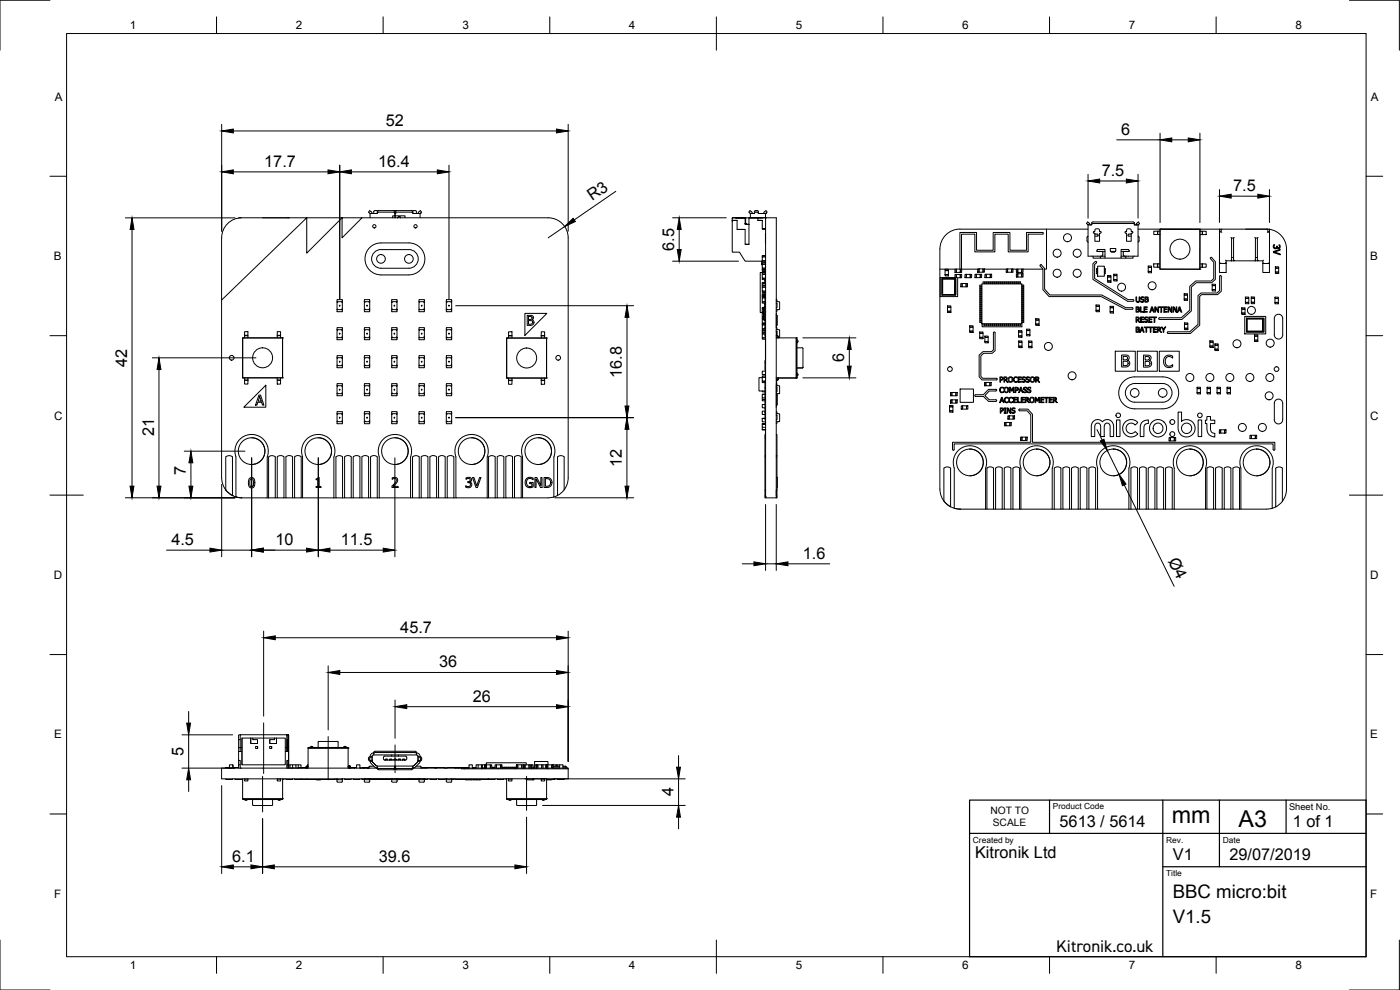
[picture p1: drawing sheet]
<svg xmlns="http://www.w3.org/2000/svg" width="420mm" height="297mm" viewBox="0 0 420 297" stroke-linecap="round" stroke-linejoin="round" font-family="sans-serif">
<defs><g id="words">
<g font-size="7">
<text x="351.7" y="247">mm</text>
<text x="371.7" y="248.1">A3</text>
</g>
<g font-size="5.6">
<text x="352" y="269.5">BBC micro:bit</text>
<text x="352" y="277.1">V1.5</text>
</g>
<text font-size="5.1" x="317" y="285.6">Kitronik.co.uk</text>
<g font-size="4.9">
<text x="115.8" y="37.7">52</text>
<text x="336.5" y="40.4">6</text>
<text x="79.3" y="50.1">17.7</text>
<text x="113.5" y="50">16.4</text>
<text x="330.6" y="52.8">7.5</text>
<text x="370.1" y="57.3">7.5</text>
<text x="177.7" y="60.4" transform="rotate(-34 177.7 60.4)">R3</text>
<text x="202.3" y="75.2" transform="rotate(-90 202.3 75.2)">6.5</text>
<text x="38.1" y="110" transform="rotate(-90 38.1 110)">42</text>
<text x="186.6" y="113.4" transform="rotate(-90 186.6 113.4)">16.8</text>
<text x="253.3" y="108.7" transform="rotate(-90 253.3 108.7)">6</text>
<text x="46.2" y="130.7" transform="rotate(-90 46.2 130.7)">21</text>
<text x="55.8" y="142.5" transform="rotate(-90 55.8 142.5)">7</text>
<text x="186.6" y="140.2" transform="rotate(-90 186.6 140.2)">12</text>
<text x="51.4" y="163.5">4.5</text>
<text x="82.7" y="163.5">10</text>
<text x="102.3" y="163.5">11.5</text>
<text x="240.9" y="167.6">1.6</text>
<text x="350.5" y="168.2" transform="rotate(64 350.5 168.2)">Ø4</text>
<text x="120.1" y="189.8">45.7</text>
<text x="131.8" y="200.2">36</text>
<text x="141.9" y="210.5">26</text>
<text x="55.1" y="226.8" transform="rotate(-90 55.1 226.8)">5</text>
<text x="202.1" y="238.9" transform="rotate(-90 202.1 238.9)">4</text>
<text x="318" y="248.1">5613 / 5614</text>
<text x="388" y="248.1">1 of 1</text>
<text x="292.7" y="257.5">Kitronik Ltd</text>
<text x="69.7" y="258.5">6.1</text>
<text x="113.7" y="258.5">39.6</text>
<text x="352" y="258">V1</text>
<text x="369" y="258">29/07/2019</text>
</g>
<g font-size="3.5">
<text x="39" y="8.8">1</text>
<text x="88.8" y="8.8">2</text>
<text x="138.8" y="8.8">3</text>
<text x="188.7" y="8.8">4</text>
<text x="238.8" y="8.8">5</text>
<text x="288.7" y="8.8">6</text>
<text x="338.8" y="8.8">7</text>
<text x="388.8" y="8.8">8</text>
<text x="16.4" y="30.2">A</text>
<text x="411.4" y="30.2">A</text>
<text x="16.2" y="78">B</text>
<text x="411.2" y="78">B</text>
<text x="16.2" y="125.9">C</text>
<text x="411.2" y="125.9">C</text>
<text x="16.2" y="173.7">D</text>
<text x="411.2" y="173.7">D</text>
<text x="16.2" y="221.6">E</text>
<text x="411.2" y="221.6">E</text>
<text x="16.2" y="269.4">F</text>
<text x="411.2" y="269.4">F</text>
<text x="39" y="290.8">1</text>
<text x="88.8" y="290.8">2</text>
<text x="138.8" y="290.8">3</text>
<text x="188.7" y="290.8">4</text>
<text x="238.8" y="290.8">5</text>
<text x="288.7" y="290.8">6</text>
<text x="338.8" y="290.8">7</text>
<text x="388.8" y="290.8">8</text>
</g>
<g font-size="3.1">
<text x="297.3" y="244.3">NOT TO</text>
<text x="298" y="248">SCALE</text>
</g>
<text font-size="2.8" x="386.9" y="243">Sheet No.</text>
<g font-size="2.5">
<text x="316" y="242.9">Product Code</text>
<text x="292" y="252.8">Created by</text>
<text x="350" y="252.8">Rev.</text>
<text x="367" y="252.8">Date</text>
<text x="350" y="262.9">Title</text>
</g>
</g></defs>
<g fill="none" stroke="#000" stroke-width=".3">
<path d="M15 .1h-15v15M20 10.1h390v276.9h-390zM65 5.1v5M115 5.1v5M165 5.1v5M215 5.1v10M265 5.1v5M315 5.1v5M365 5.1v5M405 .1h15v15M66.5 37.3v32.1M70 39.3h97"/>
<path d="M170.5 37.3v32.1M348.1 40v26.8M360.1 40v26.8M15 52.9h5M70 51.6h28.4M102 49.6v40.1M105.5 51.6h25.8M134.7 49.6v40.1M184.8 57.4l-12.5 8.6M326.5 52.3v13.2M330 54.3h8M335.2 42h12.9"/>
<path d="M341.5 52.3v13.2M351.7 42h4.9M366 56.9v9.8M369.5 58.9h8M381 56.9v9.9M410 52.9h5M37.6 65.4h32.9M39.6 68.9v77M66.5 71.4v72M66.5 71.3a6 6 0 0 1 6-6h19.6l-25.6 24.7M72.2 65.3l-.6 .1M78.8 65.3h7.8"/>
<path d="M86.6 65.3h.1M92.1 65.3h10.6l-10.6 10.7zM102.7 65.3h5.9l-5.9 6.1zM108.6 65.3h55.9a6 6 0 0 1 6 6.1v72l-.3 1.9-.9 1.7M111.1 64.1h.1M111.1 64.1v1.2M111.4 63.6l-.4-.4-.4 .5 .5 .4M112.2 63.4v.7M112.2 63.4l.4-.2h12l.4 .2M113.2 63.4v.7h-2.1h.6l-.2-.5M113.6 63.7h4.5M113.6 63.7l-.4 .2"/>
<path d="M113.6 63.2l-.4 .2M118.1 63.7l.4 .2M118.1 63.2l.4 .2M118.5 64.1v.7h-.6v.5M118.5 64.1h.1M118.5 63.4l.1 .7zM118.5 64.8v.5M118.5 65.3h.1M118.6 65.3h.1M118.6 64.1v.7h3v.5M118.6 63.9l.4-.2h4.5l.4 .2M119 63.2l-.4 .2"/>
<path d="M119.7 65l-.5 .3M119.7 65h.3l.2 .3M119.7 65.1l-.4 .2M119.7 65.1l.3-.1 .2 .3M120.1 65.3h.1M120.2 65.3h.1M122.7 74.9h-8.4a2.8 2.8 0 0 0-2.8 2.8 2.8 2.8 0 0 0 2.8 2.8h8.4M122.7 72.9h-8.4a4.8 4.8 0 0 0-4.8 4.8 4.8 4.8 0 0 0 4.8 4.8h8.4M122.7 72.9a4.8 4.8 0 0 1 4.8 4.8 4.8 4.8 0 0 1-4.8 4.8M122.7 74.9a2.8 2.8 0 0 1 2.8 2.8 2.8 2.8 0 0 1-2.8 2.8M123.5 63.2l.4 .2M123.9 64.1h.1"/>
<path d="M123.9 63.4v.7M125 63.4v.7M125.7 63.6l.5-.4 .3 .5-.4 .4M125.7 63.6l-.2 .5h.6h-2.2M126.1 64.1h.1M126.1 64.1v1.2M169.5 68l-5 3.4M201.8 65.3h16.2M201.8 78.4h19.8M203.8 68.9v6M219.8 65.6v.7l.2-.2-.2 .2v9.3l2.1 .1 1.7 2.7h5.2M219.8 65.4l.2-.1z"/>
<path d="M220 65.3h3.6M220 66.1h1.2zM221.2 66.1v2.7h2.4v4.5h1.2M221.2 68.8h2.4M223.6 65.4h.1M223.6 65.3v2h1.2h-1.2M223.6 65.3h.1M223.6 73.3h1.2M223.8 65.4v1.6v-1.6M223.8 65.4h1M223.9 67h-.3h.3h-.3h.3v.3M223.9 67.3h.9"/>
<path d="M224.8 65.3h4zM224.8 65.3h2.7M225.2 64.1h.1M225.2 64.1v1.2M225.6 63.6l-.5-.4-.4 .5 .5 .4M225.6 63.6l.2 .4M226.4 63.4v.7h-1.2M226.4 63.9l.2-.2 .6-.1 .4 .3M227.5 65.3h-2.7v8M227.5 65.3h2.3M227.6 64.1h2.1M227.6 64.1h.1"/>
<path d="M227.6 63.4v.7M227.6 63.4l-.4-.2h-.6l-.2 .2M228.6 78.4v1.1h.2M228.8 66.1h-1.3h1.3v2.6M229.4 63.6l.5-.4 .4 .5-.6 .4M229.4 63.6l-.2 .4M229.5 78.6l.2 .2M229.7 79.3h-.9v1.2h.9h-.9v.4h.9M229.7 78.9h-.9v.4h1M229.7 70l.1 1.2M229.8 71.2h.1M229.7 79.3l.1 6.2"/>
<path d="M229.7 64.1v1.2M229.8 64.1h.1M229.8 71.4v75.6M229.8 65.3h.1M229.8 65.4v6M229.8 65.3h3.2v24.7M229.8 68.7h-1h1M229.8 65.4l-2.3-.1v.8M229.8 76.7h-1v.4h1h-1v1.2h1h-1v.3h1M229.8 71.4v1.6M282.1 74.7v72.1M312.2 79.8v-.4l.3 .1 1 1v6.2l1.6 1.8h15.5l7.3 3.8h1.9l.2 .4-2.3 .1-7.2-3.8h-15.6l-1.9-2.1v-6.2l-.8-.9"/>
<path d="M314.1 68.8v12h-.6M326.5 67.5v9.4h4M326.5 67.5h1.1v-.6l.5-.3h11.9l.4 .1v.8M326.5 67.5h.1M326.5 68.8l-38.4-.1a6 6 0 0 0-6 6M326.5 70.9l-.3 .4 .1 1.1 .2 .2M327.1 67.5h.1M327.2 67.5l-.8-.9-.3 .5 .4 .4M327.7 67.3l.4-.2h11.9l.4 .2M328 76.9v.6h2.2M328.6 70.2l.8 .1 .1 .2M328.7 68.8l1-.1 .3 .8 .5 .2-.5 .3v2.4h-1.4v-2.4l-.5-.3 .5-.2z"/>
<path d="M329 78.9l-.1-.5-.9 .7v4.7l10.4 6.6 1.8-.1-.1-.4h-1.6l-10-6.3v-4.2l.5-.5M329.4 79.9h2v3h-2zM329.5 70.6v.3h-.9M329.5 70.5v.1M330.2 76.9v.6h6.3v-.6M330.5 76.9h1.1M331 76.3l-.1-.8h-1.7l.1-.6h2.3v2M331 76.3l-.5 .6M331.6 75.4l-2.3 .1M331.6 76.9v.6M333.2 74.6h1.7l-.1 .8-.5 .3-.8-.1zM333.3 75.4h1.5"/>
<path d="M336.5 75.4l2.3 .1M336.5 77.5h1.3M337.1 76.3l.5 .6M337.1 76.3l.1-.8h1.7l-.1-.6h-2.3v2M337.8 76.9v.6h2.2v-.6M338.2 68.8l1.1-.1 .2 .8 .5 .2-.5 .3v2.4h-1.4v-2.4l-.5-.3 .5-.2zM339.5 70.2l-.8 .1-.2 .2v.4h1M340.4 67.5h1.1M340.4 67.5h.1M340.9 67.5h.1M341 67.5l.6-.9 .4 .5-.5 .4M341.5 67.5v9.4h-5"/>
<path d="M341.5 67.5h.1M341.5 68.8h39l-.2 .2M341.6 70.9l.2 .2 .1 1.2-.3 .3M344.6 79.8h1v.4h-1zM346.2 79.2h1.2v1h-1.2zM346.3 69.4h1.1v1h-1.1zM347.4 79.2h.1M347.4 69.4h.1M347.4 70.4h.1M347.5 70.4h.6M347.5 79.2h.6M347.5 79.2v1"/>
<path d="M347.5 69.4h.6M347.5 69.4v1M348.1 68.8v12h12M348.1 68.8h.1M348.1 68.8h12v12h-12zM348.1 68.8h12M360.1 68.8h.1M360.1 69.4h.7M360.1 70.4h.7M360.1 79.2h.7M360.1 68.8v12M360.8 69.4h.1"/>
<path d="M360.8 69.4l.1 1M360.9 79.2h1.1v1h-1.1zM360.9 79.2l-.1 1M360.9 69.4h1.1v1h-1.1zM363.3 77.6l1 1.1v4.9l-.8 .7h-4.7l-1.7 1.6v7.2l-2.6 2.2h-6.5l-.3 .3 .3 .2M363.3 77.6v-.3h.4l1 1.2v5.3l-1.1 1h-4.6l-1.5 1.3v7.2l-2.8 2.5h-6.7M366 68.8v.7l.7 .2M366.2 69.7l-.2-.2v12.3h2v-2.8h-2l.2-.1M366.7 68.9l-.2-.1v.7M368 78.3v.7l-.2-.1M369.4 71.2l.2 .2v6.9l-.2-.3M369.6 71.4h.6"/>
<path d="M369.6 77.2h.6M370.4 71.2l-.2 .2v6.9h-2.2l-.2-.3M376.6 71.2l.2 .2v6.9l-.2-.3M376.8 71.4h.6M376.8 77.3h.6M377.5 78l-.1 .3h1.6M377.6 71.2l-.2 .2v6.9h-7.2l.2-.3M379.2 78.1l-.2 .1v3.6h2v-2.7h-2l.2-.2M380.3 69.7l.7-.2-.2 .2M380.4 68.7l-6.6 .1M380.5 69.5v-.7h.5v10.3l-.2-.2M381 68.8a6 6 0 0 1 5.1 5.9v72l-.2 1.7-1 2v-9.9"/>
<path d="M382.2 75.5l2-.7v.3l-1.7 .5 1.7 .6v.2l-2-.6zM382.2 73.4h.3l-.1 .6 .3 .4 .4-.1v-.5h.3l.1 .5h.3l.2-.4-.2-.4h.3v.9l-.5 .2-.3-.4-.3 .4h-.6l-.3-.5zM73.4 99.5h1v1.1h-1zM83.2 99.5h1v1.1h-1zM101.2 89.9h1.5v.6h-1.5zM101.2 98.3h1.5v.6h-1.5zM101.3 90.7l-.1-.2v3h1.5v-.6h-1.5l.1-.2M101.3 99.1l-.1-.2v3h1.5v-.6h-1.5l.1-.2M102.6 90.7l.1-.2v2.4l-.1-.2M102.6 99.1l.1-.2v2.4l-.1-.2M109.4 89.9h1.5l.1 .6h-1.7zM109.4 98.3h1.5l.1 .6h-1.7z"/>
<path d="M109.6 90.7l-.3-.2 .1 3h1.5l.1-.6h-1.7l.3-.2M109.6 99.1l-.3-.2 .1 3h1.5l.1-.6h-1.7l.3-.2M110.7 90.7l.3-.2v2.4l-.3-.2M110.7 99.1l.3-.2v2.4l-.3-.2M117.6 89.9h1.5v.6h-1.5zM117.6 98.3h1.5v.6h-1.5zM117.8 90.7l-.2-.2v3h1.5v-.6h-1.5l.2-.2M117.8 99.1l-.2-.2v3h1.5v-.6h-1.5l.2-.2M119 90.7l.1-.2v2.4l-.1-.2M119 99.1l.1-.2v2.4l-.1-.2M125.8 89.9h1.5l.1 .6h-1.6zM125.8 98.3h1.5l.1 .6h-1.6z"/>
<path d="M125.9 90.7l-.1-.2v3h1.5l.1-.6h-1.6l.1-.2M125.9 99.1l-.1-.2v3h1.5l.1-.6h-1.6l.1-.2M127.1 90.7l.3-.2v2.4l-.3-.2M127.1 99.1l.3-.2v2.4l-.3-.2M134 89.9h1.5l.1 .6h-1.7zM134 98.3h1.5l.1 .6h-1.7zM134.2 90.7l-.3-.2 .1 3h1.5l.1-.6h-1.7l.3-.2M134.2 99.1l-.3-.2 .1 3h1.5l.1-.6h-1.7l.3-.2M135.4 90.7l.2-.2v2.4l-.2-.2M135.4 99.1l.2-.2v2.4l-.2-.2M136.8 91.7h53.4M152.6 99.6h1v1.1h-1z"/>
<path d="M157.5 94h6.6l-6.6 6.6zM158.2 94.6l1.6 .1 .3 .4-.1 .5a.34 .34 0 0 0-.3 .4 .34 .34 0 0 0 .4 .3l.1 .6-.3 .6-1.7 .1zM158.6 95l1 .1v.5l-1 .2zM158.6 96.2l1.1 .1 .1 .7-.4 .3h-.8zM162.4 99.6h1v1.1h-1zM188.2 95.2v26.6M228.8 88.5h1h-.2v2.4M228.8 80.9h.9M228.8 88.5h.9h-.9v.4h.8h-.8M228.8 95.5v.3h.4h-.4v1.2h.8l-.8 .1M228.8 99.1v.2h.8h-.8v.5M228.8 81.6h.1"/>
<path d="M228.8 81.7h.7l-.7 .1M228.8 81.7h.7M229.2 93.5h-.4v.4h.4h-.4v1.2h.4h-.4v.4h.4M229.2 81.3v.3M229.3 92.2h-.5v.4h.4h-.4v.9M229.4 92.1v4l-.2-.2v-3.6l.4-.2M229.4 96.1h.2M229.4 81.3v.3M229.5 87.7v.3h.2M229.5 81.6l-.7 .1M229.5 81.6h-.7h.7M229.6 88.9h-.8v.5h.8h-.8v1.2h.8h-.8v.4h.7"/>
<path d="M229.6 91.8l-.1 .3M229.6 84l-.1 .4h.2M229.6 91.2v.4M229.6 81.8h-1.4v12h.6M229.6 83.9l.1 .1M229.6 97.1v1.2l.2 .1h-.2v2.4h.2M229.6 99.8h-.8v.4h.8h-.8v1.2h1h-1v.4h1M229.6 90.9v6.2M229.6 97.1h-.8v.4h.8h-.8v1.2h.8h-.8v.4h.8M229.6 90.9h.2M229.7 80.9h-.9v.4h.8l-.1 .5M229.7 84.6l-.2 .1"/>
<path d="M229.7 81.1l-.1 .8M229.7 88.1h-.9v.4M229.7 84.7h-.9v.4h.9h-.9v.6M229.7 81.9h-.9v.4h.9h-.9v1.2h.9h-.9v.4h.9M229.8 85.8h-1v.4h1h-1v1.2h1h-1v.3h1M229.8 85.7l-1 .1M233 94v4.3l.2 .6M233 90v59.4h-3.2M233 99.5l.1 1.1M233 90.5l1 .2-.1 2.1-.9 .1M233 91.1h.2v1.3h-.2M233 98.9l1 .2v2l-.4 .2"/>
<path d="M233 90h.1M233 99.5h.2v1.2M233 89.9l.2 .6M233 94.6h.3v3h-.3M233 99.5h.1M233.2 92.9l-.2 .6M282.1 80.8h4.5M282.7 83.8v4.8v-5l.2 .2v4.6M282.7 83.8h.1M282.7 83.6h4M282.9 83.8h3.6M283.6 81.2h1v1.2h-1z"/>
<path d="M283.6 82.4h1v.4h-1zM283.6 80.8h1v.4h-1zM284.4 92.2h1v1.2h-1zM284.4 93.4h1v.4h-1zM284.4 91.8h1v.4h-1zM286.5 83.8l.2-.2v5l-.2-.2zM286.5 88.4h-3.6l-.2 .2h4M286.6 82.3h.4v1h-.4zM286.6 80.7h.4v1h-.4zM286.6 83.3h-4.4v5.7h5.2v-5.7M286.7 83.8h.2v4.7h-.2M287 82.3h1.2v1h-1.2z"/>
<path d="M287 80.7h1.2v1h-1.2zM288.1 80.7v-10.9h5v5.3h5v-5.3h5v5.3h5v-5.3h5v.5h-4.5v5.3h-6v-5.3h-4v5.3h-6v-5.3h-4v10.4M288.2 82.3h.4v1h-.4zM288.2 80.7h.4v1h-.4zM288.4 85.1h.4l-.1 .9h-.4zM288.6 80.8h4.8M288.8 85.1h1.1v1l-1.2-.1zM289.6 82.3h.4v1h-.4zM289.9 85.1h.4v1h-.4zM290 82.3h1.2v1h-1.2zM291 98.2h1v1.2h-1zM291 99.4h1v.4h-1z"/>
<path d="M291 97.8h1v.4h-1zM291.2 82.3h.4v1h-.4zM292.6 82.3h.4v1h-.4zM293 82.3h1.2v1h-1.2zM293.4 80.7h.4v1h-.4zM293.8 80.7h1.2v1h-1.2zM294 99.6h1v.4h-1zM294.2 82.3h.4v1h-.4zM294.7 91.6h-.6v.4h.6M294.7 92.8h-.6v.4h.6M294.7 94h-.6v.4h.6M294.7 95.2h-.6v.4h.6"/>
<path d="M294.7 96.4h-.6v.4h.6M294.7 85.6h-.6v.4h.6M294.7 86.2h-.6v.4h.6M294.7 86.8h-.6v.4h.6M294.7 87.4h-.6v.4h.6M294.7 88h-.6v.4h.6M294.7 88.6h-.6v.4h.6M294.7 89.2h-.6v.4h.6M294.7 89.8h-.6v.4h.6M294.7 90.4h-.6v.4h.6M294.7 95.8h-.6v.4h.6M294.7 94.6h-.6v.4h.6"/>
<path d="M294.7 93.4h-.6v.4h.6M294.7 92.2h-.6v.4h.6M294.7 91h-.6v.4h.6M294.7 85.2h12v12h-12zM295 80.7h.4v1h-.4zM295 85.2v-.6h.4v.6M295 97.2v.5M295.4 80.8h6.6M295.4 97.2v.5M295.4 97.6h.3M295.6 82.3h.4v1h-.4zM295.7 85.2v-.6h.4v.6"/>
<path d="M295.7 97.2v.5M296 82.3h1.2v1h-1.2zM296.1 97.2v.5M296.1 97.6h.1M296.2 85.2v-.6h.5v.6M296.2 97.2v.5M296.7 97.2v.5M296.7 97.6h.2M296.9 85.2v-.6h.3v.6M296.9 97.2v.5M297.2 82.3h.4v1h-.4zM297.2 97.2v.5"/>
<path d="M297.2 97.6h.3M297.5 85.2v-.6h.4v.6M297.5 97.2v.5M297.9 97.2v.5M297.9 97.6h.1M298 85.2v-.6h.4v.6M298 97.2v.5M298.2 99.7l.4 .2v5.3l-.8 .8h-2.6l-.8 .8v6.1l.5 .6h4.2l.2 .2-.3 .3h-4.3l-.8-.9v-6.6l1.1-1h2.6l.5-.5zM298.4 97.2v.5M298.4 97.6h.3M298.7 85.2v-.6h.4v.6M298.7 97.2v.5"/>
<path d="M299.1 97.2v.5M299.1 97.6h.2M299.3 85.2v-.6h.4v.6M299.3 97.2v.5M299.7 97.2v.5M299.7 97.6h.1M299.8 85.2v-.6h.4v.6M299.8 97.2v.5M300.2 97.2v.5M300.2 97.6h.3M300.5 85.2v-.6h.4v.6M300.5 97.2v.5"/>
<path d="M300.9 97.2v.5M300.9 97.6h.2M301.1 85.2v-.6h.4v.6M301.1 97.2v.5M301.5 97.2v.5M301.5 97.6h.1M301.6 85.2v-.6h.4v.6M301.6 97.2v.5M302 80.7h.4v1h-.4zM302 97.2v.5M302 97.6h.3M302.3 85.2v-.6h.4v.6"/>
<path d="M302.3 97.2v.5M302.4 80.7h1.2v1h-1.2zM302.7 97.2v.5M302.7 97.6h.2M302.9 85.2v-.6h.4v.6M302.9 97.2v.5M303.3 97.2v.5M303.3 97.6h.1M303.4 85.2v-.6h.4v.6M303.4 97.2v.5M303.6 80.7h.4v1h-.4zM303.8 97.2v.5"/>
<path d="M303.8 97.6h.3M304 80.8h1M304.1 85.2v-.6h.4v.6M304.1 97.2v.5M304.5 97.2v.5M304.5 97.6h.2M304.7 85.2v-.6h.4v.6M304.7 97.2v.5M305 80.7h.4v1h-.4zM305 82.1h.4v1h-.4zM305.1 97.2v.5M305.1 97.6h.2"/>
<path d="M305.3 85.2v-.6h.3v.6M305.3 97.2v.5M305.4 80.7h1.2v1h-1.2zM305.4 82.1h1.2v1h-1.2zM305.6 97.2v.5M305.6 97.6h.3M305.7 99.6h1v1.2h-1zM305.7 99.2h1v.4h-1zM305.9 85.2v-.6h.4v.6M305.9 97.2v.5M306.3 97.2v.5M306.6 80.7h.4v1h-.4z"/>
<path d="M306.6 82.1h.4v1h-.4zM306.7 91.6h.5v.4h-.5M306.7 92.8h.5v.4h-.5M306.7 94h.5v.4h-.5M306.7 95.2h.5v.4h-.5M306.7 96.4h.5v.4h-.5M306.7 85.6h.5v.4h-.5M306.7 86.2h.5v.4h-.5M306.7 86.8h.5v.4h-.5M306.7 87.4h.5v.4h-.5M306.7 88h.5v.4h-.5M306.7 88.6h.5v.4h-.5"/>
<path d="M306.7 89.2h.5v.4h-.5M306.7 89.8h.5v.4h-.5M306.7 90.4h.5v.4h-.5M306.7 95.8h.5v.4h-.5M306.7 94.6h.5v.4h-.5M306.7 93.4h.5v.4h-.5M306.7 92.2h.5v.4h-.5M306.7 91h.5v.4h-.5M306.7 85.3v.3M306.7 96.8v1.3h-12v-.9M306.7 86v.2M306.7 86.6v.2"/>
<path d="M306.7 87.2v.2M306.7 87.8v.2M306.7 88.4v.2M306.7 89v.2M306.7 89.6v.2M306.7 90.2v.2M306.7 90.8v.2M306.7 91.4v.2M306.7 92v.2M306.7 92.6v.2M306.7 93.2v.2M306.7 93.8v.2"/>
<path d="M306.7 94.4v.2M306.7 95v.2M306.7 95.6v.2M306.7 96.2v.2M307 80.8h6M308.1 99.2h1v1.2h-1zM308.1 98.8h1v.4h-1zM310.8 96h1v1.2h-1zM310.8 97.2h1v.4h-1zM310.8 95.6h1v.4h-1zM328.9 91.9h1v1.2h-1zM328.9 93.1h1v.4h-1z"/>
<path d="M328.9 91.5h1v.4h-1zM329.4 81.8h-.3v.4h.3M329.4 80.6h-.3v.4h.3M329.4 81.2h-.3v.4h.3M331.4 81.8h.3v.4h-.3M331.4 80.6h.3v.4h-.3M331.4 81.2h.3v.4h-.3M332.4 83.1h1v1.2h-1zM332.4 84.3h1v.4h-1zM332.4 82.7h1v.4h-1zM333.2 92.3h1v1.2h-1zM333.2 93.5h1v.4h-1z"/>
<path d="M333.2 91.9h1v.4h-1zM334.2 82.7h1v1.2h-1zM334.2 83.9h1v.4h-1zM334.2 82.3h1v.4h-1zM340.9 89.1h.2v1.1l.3 .3 .4-.2 .1-1.2h.2l-.2 1.5-.5 .1-.4-.2zM340.9 98.1l1 .2-.2 .5 .3 .5-.2 .3-.9 .1zM340.9 95.1l1 .2v.4l-.3 .3 .6 .7h-.3l-.5-.6h-.3v.6h-.2zM340.9 92.1l1 .1-.2 .6 .3 .5-.2 .3-.9 .1zM341.1 98.3h.5l.1 .3-.6 .2zM341.1 98.9l.6 .1v.4l-.6 .1zM341.1 95.3l.6 .1-.1 .5h-.5zM341.1 92.3h.6v.3l-.6 .1z"/>
<path d="M341.1 92.9l.6 .1 .1 .4-.7 .1zM342.2 92.1h.2v1.4h.8v.2h-1zM342.3 95.1h1v.2h-.8v.4h.7v.2h-.7v.6h.8v.2h-1zM342.4 89.2l.9-.1v.3l-.5-.2-.3 .3 .9 .6-.3 .6-.8-.1v-.3l.4 .2 .5-.2-.1-.2-.8-.4zM342.6 98.1h.3l.5 1.6h-.2l-.2-.4h-.6l-.1 .4h-.2zM342.7 98.3l.3 .8h-.5zM343.3 92.1h1v.2h-.8v.4h.8v.2h-.8v.6h.8v.2h-1zM343.4 98.1h2.5v.2h-.5v1.4h-.2v-1.4h-1.1v1.4h-.2v-1.4h-.5zM343.6 95.3l.9-.1v.2l-.6-.1-.2 .2 .8 .6-.2 .6-.8-.1v-.2l.4 .2 .4-.2-.1-.3-.7-.3zM343.6 89.1l1 .2-.2 .5 .3 .5-.2 .3-.9 .1zM343.8 89.2l.5 .1 .1 .3-.6 .1zM343.8 89.9h.6v.5l-.6 .1z"/>
<path d="M344.6 80.2h1v1.2h-1zM344.6 81.4h1v.4h-1zM344.8 95.1h1v.2h-.8v.4h.7v.2h-.7v.6h.8v.2h-1zM345.6 92.1h.3l.5 1.6h-.2l-.2-.5h-.6l-.1 .5h-.2zM345.7 92.3l.3 .7h-.5zM345.8 95.1h1.3v.2h-.5v1.4h-.2v-1.4h-.6zM346.1 98.1h1v.2h-.8v.4h.8v.2h-.8v.6h.8v.2h-1zM346.6 92.1h.3l.6 1.2v-1.2h.2v1.6h-.2l-.7-1.4v1.4h-.2zM347.3 98.1l1 .2v.4l-.3 .3 .6 .7h-.3l-.5-.6h-.2v.6h-.3zM347.4 80.2h.1M347.5 80.2h.6M347.6 98.3l.5 .1-.1 .4-.4 .1z"/>
<path d="M347.9 92.1h1.3v.2h-.6v1.4h-.2v-1.4h-.5zM348.6 98.1h.2l.4 .7 .4-.7h.2l-.5 .9v.7h-.2v-.7zM349.3 92.1h1v.2h-.8v.4h.8v.2h-.8v.6h.8v.2h-1zM350.6 92.1h.3l.6 1.2v-1.2h.2v1.6h-.2l-.7-1.4v1.4h-.2zM352 92.1h.3l.7 1.2v-1.2h.2v1.6h-.3l-.7-1.4v1.4h-.2zM353.9 92.1h.2l.6 1.6h-.3l-.1-.5h-.6l-.2 .5h-.2zM354 92.3l.2 .7h-.5zM355.4 88.5h1v1.2h-1zM355.4 89.7h1v.4h-1zM355.4 88.1h1v.4h-1zM355.5 97.3h1v1.2h-1zM355.5 98.5h1v.4h-1z"/>
<path d="M355.5 96.9h1v.4h-1zM360.1 80.8h.1M360.1 80.2h.7M360.8 80.2h.1M363.8 85.7h1v1.2h-1zM363.8 86.9h1v.4h-1zM363.8 85.3h1v.4h-1zM366 82.9v4.3l-.8 .7h-4.8l-.9 .8v8.6l-2.4 2.3h-6.6l-.2 .2 .3 .2M366 82.9l.3-.2 .2 .2v4.5l-1.1 1h-4.8l-.6 .5v8.7l-2.7 2.5h-6.8M372.7 92.8h1v1.1h-1zM372.7 93.9h1v.4h-1zM372.7 92.4h1v.4h-1z"/>
<path d="M373.6 94.9h6.3v5.3h-6.3zM373.8 89.5h1v1.2h-1zM373.8 90.7h1v.4h-1zM373.8 89.1h1v.4h-1zM374.1 95.4h5.3v4.3h-5.3zM374.1 95.5h5l-.2 .2h-4.6zM374.1 95.5v4M374.3 95.7v3.6M375.5 89.5h1v1.2h-1zM375.5 90.7h1v.4h-1zM375.5 89.1h1v.4h-1zM378.9 99.3h-4.6l-.2 .2h5"/>
<path d="M379.1 95.5v4l-.2-.2v-3.6M382.4 95.6v4.9a1.26 1.26 0 0 0 1.3 1.2 1.26 1.26 0 0 0 1.3-1.2v-4.9M382.4 95.5a1.26 1.26 0 0 1 1.3-1.2 1.26 1.26 0 0 1 1.3 1.2M382.6 89.6h1v1.1h-1zM382.6 90.7h1v.5h-1zM382.6 89.2h1v.4h-1zM382.8 80.5h1v1.1h-1zM382.8 81.6h1v.4h-1zM382.8 80.1h1v.4h-1zM15 100.7h5M45.7 107.4h31.1M47.7 110.9v35"/>
<path d="M72.8 101.4v12M72.8 101.4h.1M72.8 113.4h.1M72.8 101.4h12v12h-12zM72.8 113.4h12M72.8 101.4h12M73.4 100.7v.7M73.4 100.6v.1M73.4 114.1h1v1.1h-1zM73.4 114v.1M73.4 113.4v.6M73.4 114h1"/>
<path d="M74.4 100.7v.7M74.4 100.6l-1 .1M74.4 114v.1M74.4 113.4v.6M77.7 118.5h.5l1 3h-.4l-.3-.8h-1.1l-.3 .8h-.4zM77.9 118.9l.5 1.5h-.9zM83.2 100.7v.7M83.2 100.6l1 .1M83.2 114.1h1v1.1h-1zM83.2 114v.1M83.2 113.4v.6M83.2 114h1"/>
<path d="M84.2 100.7v.7M84.2 100.6v.1M84.2 114v.1M84.2 113.4v.6M84.8 101.4h.1M84.8 113.4h.1M84.8 101.4v12M101.2 106.7h1.5v.6h-1.5zM101.2 115.1h1.5v.6h-1.5zM101.3 107.5l-.1-.2v3h1.5v-.6h-1.5l.1-.2M101.3 115.9l-.1-.2v3h1.5v-.6h-1.5l.1-.2M102.6 107.5l.1-.2v2.4l-.1-.2"/>
<path d="M102.6 115.9l.1-.2v2.4l-.1-.2M109.4 106.7h1.5l.1 .6h-1.7zM109.4 115.1h1.5l.1 .6h-1.7zM109.6 107.5l-.3-.2 .1 3h1.5l.1-.6h-1.7l.3-.2M109.6 115.9l-.3-.2 .1 3h1.5l.1-.6h-1.7l.3-.2M110.7 107.5l.3-.2v2.4l-.3-.2M110.7 115.9l.3-.2v2.4l-.3-.2M117.6 106.7h1.5v.6h-1.5zM117.6 115.1h1.5v.6h-1.5zM117.8 107.5l-.2-.2v3h1.5v-.6h-1.5l.2-.2M117.8 115.9l-.2-.2v3h1.5v-.6h-1.5l.2-.2M119 107.5l.1-.2v2.4l-.1-.2"/>
<path d="M119 115.9l.1-.2v2.4l-.1-.2M125.8 106.7h1.5l.1 .6h-1.6zM125.8 115.1h1.5l.1 .6h-1.6zM125.9 107.5l-.1-.2v3h1.5l.1-.6h-1.6l.1-.2M125.9 115.9l-.1-.2v3h1.5l.1-.6h-1.6l.1-.2M127.1 107.5l.3-.2v2.4l-.3-.2M127.1 115.9l.3-.2v2.4l-.3-.2M134 106.7h1.5l.1 .6h-1.7zM134 115.1h1.5l.1 .6h-1.7zM134.2 107.5l-.3-.2 .1 3h1.5l.1-.6h-1.7l.3-.2M134.2 115.9l-.3-.2 .1 3h1.5l.1-.6h-1.7l.3-.2M135.4 107.5l.2-.2v2.4l-.2-.2"/>
<path d="M135.4 115.9l.2-.2v2.4l-.2-.2M152 101.4v12M152.1 101.4h.1M152.1 113.4h.1M152.1 101.4h11.9v12h-11.9zM152.1 113.4h11.9M152.1 101.4h11.9M152.6 100.8v.6M152.6 100.7v.1M152.6 114.2h1v1.1h-1zM152.6 114.1v.1M152.6 113.4v.7"/>
<path d="M152.6 114.1h1M153.6 100.8v.6M153.6 100.7l-1 .1M153.6 114.1v.1M153.6 113.4v.7M162.4 100.8v.6M162.4 100.7l1 .1M162.4 114.2h1v1.1h-1zM162.4 114.1v.1M162.4 113.4v.7M162.4 114.1h1M163.4 100.8v.6"/>
<path d="M163.4 100.7v.1M163.4 114.1v.1M163.4 113.4v.7M164 101.4h.1M164 113.4h.1M164 101.4v12M228.8 119.4v.5h.8h-.8v.4h.8M228.8 117.3v.3h.8M228.8 113.3h-1v4h1.8M229.6 100.8l.2 .2M229.6 116.4v7.4M229.6 118.3h-.8"/>
<path d="M229.6 118.3h-.8v1.1h.8M229.6 116.4h.2M229.7 101.8h.1M229.7 101.8v1.6M229.7 111.4h-.9v1h.9M229.8 108.7h-.2l.1 4.1h-.9v.4h1h-1v1.2h.8h-.8v.4h.8M229.8 114.2h-.2v2.2M229.8 108.2h-.2v.5M229.8 102v6M233 115.6v6.6M233 113.4h.5M233 113.4h6"/>
<path d="M233 101.4h6M233 101.3h.5M233 115.7l1 .2-.1 2.2h-.9M233 116.3h.2v1.3h-.2M233 118.5h.3v3h-.3M233 100.6l.4 .3 .1 .5M233 100.7v.1M233.1 114.1l-.1 1.1M233.1 115.1l.1 .6M233.1 100.6l.4 .2 .1 .6M233.2 101.3v.1M233.2 118.1v.4"/>
<path d="M233.2 114.1l.4-.4zM233.2 114.1l-.1 .1M233.2 114l-.1 .1M233.5 113.4l-.1 .4-.4 .3M233.6 113.4h5.4M233.6 113.4v.3M239 113.4h.1M239 101.4h.1M239 113.4v-12h.2v12h-.2h.2M239 101.4v12M239.2 101.9l.3 .5-.3 .4M239.2 111.9l.3 .4-.3 .5"/>
<path d="M239.2 104.4h1.6l.2 .2v5.6M239.5 102.4l-.3 .5M239.5 112.4l-.3 .5M240.9 113.4h16M240.9 101.4h16M241 110.2h.1M241 110.2l-.2 .2h-1.6M254.9 104.9v5M285.3 120h.4v1h-.4zM285.3 117.8h.4v1h-.4zM285.7 120h1.2v1h-1.2zM285.7 117.8h1.2v1h-1.2z"/>
<path d="M286.9 120h.4v1h-.4zM286.9 117.8h.4v1h-.4zM288.1 116.7h4v4h-4zM294 100h1v1.2h-1zM294 101.2h1v.4h-1zM295.5 114.8h.4v.9h-.4zM295.6 101.2h1v1.3h-1zM295.6 102.5h1v.4h-1zM295.6 100.8h1v.4h-1zM295.9 114.8h1.2v.9h-1.2zM297.1 114.8h.4v.9h-.4zM298.9 116.8h-2.2l-1.6 1.6h-2.3l-.3 .3 .3 .2h2.3l1.6 1.5h2.2"/>
<path d="M298.9 117.3h-2l-1.3 1.4 1.3 1.2h2M298.9 119.9l.2 .3-.2 .2M298.9 116.8l.2 .2-.2 .3M300.1 113.1h.7l.3 .4-.2 .5-.6 .1v.6h-.2zM300.2 116.4l.3-.2 .7 .1v.3l-.7-.2-.3 .4 .2 .8 .8-.2v.3l-.6 .1-.4-.2-.2-.4zM300.3 113.3l.5 .1v.4l-.5 .1zM300.5 119.2h.3l.5 1.6h-.2l-.1-.4h-.6l-.2 .4h-.2zM300.7 119.4l.2 .8h-.5zM301.3 113.1l.9 .1 .1 .5-.3 .3 .5 .7h-.2l-.5-.6h-.3v.6h-.2zM301.5 113.3h.5v.4l-.5 .2zM301.6 119.4l.5-.2 .5 .1v.3l-.8-.1-.2 .4 .2 .6 .4 .2 .4-.3v.3l-.6 .1-.4-.2-.2-.4zM301.7 116.5l.4-.2 .3 .3 .1 .7-.3 .3-.6-.2z"/>
<path d="M302.9 119.4l.5-.2 .6 .1v.3l-.8-.1-.2 .3 .2 .8 .8-.2v.3l-.6 .1-.5-.2-.2-.5zM302.9 113.4l.4-.2 .4 .3v.6l-.2 .4-.6-.2zM303 116.2h.3l.3 .9 .4-.9h.3v1.6h-.2v-1.4l-.4 1-.6-1v1.4h-.1zM304.1 119.2h1v.2h-.7v.4h.7v.2h-.7v.6h.7v.2h-1zM304.3 113.3l.4-.2 .6 .1v.2l-.6-.1-.3 .4 .1 .7 .5 .1 .3-.2v.3l-.6 .1-.4-.2-.2-.8zM304.7 116.2h.7l.3 .4-.3 .5-.5 .1v.6h-.2zM304.9 116.4h.4l.1 .4-.5 .2zM305.4 119.2h.2v1.4h.7v.2h-.9zM305.5 113.1h1v.2h-.7v.4h.7v.2h-.7v.6h.7v.2h-1zM305.7 100.8h1v.4h-1zM305.7 102.7h1v1.2h-1zM305.7 103.9h1v.4h-1z"/>
<path d="M305.7 102.3h1v.4h-1zM306.2 116.2h.3l.5 1.6h-.2l-.1-.5h-.7l-.1 .5h-.2zM306.4 116.4l.2 .8h-.5zM306.5 119.2h1v.2h-.8v.4h.7v.2h-.7v.6h.8v.2h-1zM306.8 113.2h.9v.2l-.6-.2-.2 .3 .8 .5 .1 .4-.4 .3-.7-.1v-.3l.4 .2 .5-.2-.1-.2-.8-.4zM307.2 116.3h.9v.2l-.5-.2-.3 .3 .1 .2 .7 .3 .1 .4-.4 .3-.7-.1v-.3l.4 .2 .5-.2-.1-.2-.7-.3zM307.7 119.2l1 .2v.4l-.3 .3 .5 .7h-.2l-.5-.6h-.3v.6h-.2zM307.9 119.4l.6 .1-.1 .4-.5 .1zM308 113.2h.9v.2l-.5-.2-.3 .3 .9 .5v.4l-.3 .3-.8-.1v-.3l.4 .2 .5-.2-.1-.2-.7-.4zM308.1 100.4h1v.4h-1zM308.5 116.3h.9v.2l-.5-.2-.3 .3v.2l.8 .3v.4l-.3 .3-.8-.1v-.3l.4 .2 .5-.2-.1-.2-.7-.3zM308.7 102.7h1v1.2h-1z"/>
<path d="M308.7 103.9h1v.4h-1zM308.7 102.3h1v.4h-1zM309.2 119.4l.6-.2 .5 .4 .1 .7-.4 .5h-.5l-.4-.2-.1-.8zM309.3 119.6l.5-.2 .3 .2 .1 .5-.3 .5-.6-.1zM309.5 113.4l.4-.2 .3 .3 .1 .6-.3 .4-.6-.2zM310.6 119.2h.3l.4 .9 .4-.9h.3v1.6h-.2v-1.4l-.4 1-.6-1v1.4h-.2zM310.8 113.1l.9 .1 .1 .5-.4 .3 .6 .7h-.3l-.5-.6h-.2v.6h-.2zM311 113.3l.5 .1-.1 .4-.4 .1zM312.3 119.2h1v.2h-.8v.4h.8v.2h-.8v.6h.8v.2h-1zM313.4 119.2h1.3v.2h-.5v1.4h-.3v-1.4h-.5zM314.9 119.2h.9v.2h-.7v.4h.7v.2h-.7v.6h.7v.2h-.9zM316.1 119.2l.9 .2 .1 .5-.3 .2 .5 .7h-.3l-.5-.6h-.2v.6h-.2z"/>
<path d="M316.3 119.4l.5 .1-.1 .5h-.4zM334.7 105.4h6v6h-6zM336.6 106.5h1.5l.7 .4 .1 .7-.5 .5 .6 .4v.7l-.5 .8-1.9 .1zM336.9 114.8a4.8 4.8 0 0 1 3.6-1.7h8.4a4.8 4.8 0 0 1 4.8 4.8 4.8 4.8 0 0 1-4.8 4.8h-8.4a4.8 4.8 0 0 1-4.3-2.8 4.8 4.8 0 0 1 .7-5.1zM337.1 106.9l1.1 .1 .1 .8-1.2 .2zM337.1 108.4l1.3 .2v.8l-.3 .3h-1zM338.8 115.7l1.7-.6h8.4a2.8 2.8 0 0 1 2.8 2.8 2.8 2.8 0 0 1-2.8 2.8h-8.4a2.8 2.8 0 0 1-2.6-1.9 2.8 2.8 0 0 1 .9-3.1zM341.3 105.4h6v6h-6zM343.2 106.6h1.6l.5 .3 .1 .7-.4 .5 .5 .4 .1 .6-.1 .5-.5 .4-1.8 .2zM343.7 107l1.1 .1v.7l-1.1 .2zM343.7 108.4l1.3 .2 .1 .3-.1 .6-1.3 .3zM347.9 105.4h6v6h-6z"/>
<path d="M349.7 107l.9-.4 1.3 .3v.5l-.8-.4-.8 .1-.6 1.1 .1 .7 .3 .7 1 .3 .8-.5v.6l-1.4 .3-1-.7-.3-1.4zM359.3 116.6h1v1.2h-1zM359.3 117.8h1v.4h-1zM359.3 116.2h1v.4h-1zM362.3 116.6h1v1.2h-1zM362.3 117.8h1v.4h-1zM362.3 116.2h1v.4h-1zM363.1 102.7h1v1.2h-1zM363.1 103.9h1v.4h-1zM363.1 102.3h1v.4h-1zM364.6 103.6h1v1.2h-1zM364.6 104.8h1v.4h-1z"/>
<path d="M364.6 103.2h1v.4h-1zM365.3 116.6h1v1.2h-1zM365.3 117.8h1v.4h-1zM365.3 116.2h1v.4h-1zM368.3 116.6h1v1.2h-1zM368.3 117.8h1v.4h-1zM368.3 116.2h1v.4h-1zM376.5 100.9h1v1.2h-1zM376.5 102.1h1v.4h-1zM376.5 100.5h1v.4h-1zM383 120a1.26 1.26 0 0 1 1.3-.1 1.26 1.26 0 0 1 .7 1.1v4.9a1.26 1.26 0 0 1-1.3 1.3 1.26 1.26 0 0 1-1.3-1.3v-4.9zM410 100.7h5"/>
<path d="M55.3 135.4h18.2M57.3 138.9v7M73.2 122.2l6.6-6.6v6.6zM75.5 131.3a4 4 0 0 1 4 4.1 4 4 0 0 1-4 4M75.5 137.4v29.7M80.6 137.1v12.3M80.6 137.1a1.49 1.49 0 0 1 2 0v12.3h-2M83.2 137.1a1.49 1.49 0 0 1 2 0v12.3h-2zM85.8 137.1a1.49 1.49 0 0 1 2 0v12.3h-2zM88.4 137.1a1.49 1.49 0 0 1 2 0v12.3h-2zM91.9 131.9a5 5 0 0 1 6.3-.8 5 5 0 0 1 2 6v12.3h-9.4v-12.3a5 5 0 0 1 1.1-5.2zM95.5 131.3a4 4 0 0 1 4 4.1 4 4 0 0 1-4 4"/>
<path d="M95.5 137.4v29.7M100.8 137.1a1.51 1.51 0 0 1 2 0v12.3h-2zM101.2 123.5h1.5v.6h-1.5zM101.3 124.3l-.1-.2v3h1.5v-.6h-1.5l.1-.2M102.6 124.3l.1-.2v2.4l-.1-.2M103.4 137.1a1.49 1.49 0 0 1 2 0v12.3h-2zM106 137.1a1.49 1.49 0 0 1 2 0v12.3h-2zM108.6 137.1a1.49 1.49 0 0 1 2 0v12.3h-2zM109.4 123.5h1.5l.1 .6h-1.7zM109.6 124.3l-.3-.2 .1 3h1.5l.1-.6h-1.7l.3-.2M110.7 124.3l.3-.2v2.4l-.3-.2M111.2 137.1a1.47 1.47 0 0 1 2 0v12.3h-2z"/>
<path d="M114.9 131.9a5 5 0 0 1 6.3-.8 5 5 0 0 1 2 6v12.3h-9.4v-12.3a5 5 0 0 1 1.1-5.2zM117.6 123.5h1.5v.6h-1.5zM117.8 124.3l-.2-.2v3h1.5v-.6h-1.5l.2-.2M118.5 131.3a4 4 0 0 1 4 4.1 4 4 0 0 1-4 4M118.5 137.4v29.7M119 124.3l.1-.2v2.4l-.1-.2M123.8 137.1v12.3h2M123.8 137.1a1.49 1.49 0 0 1 2 0v12.3M125.8 123.5h1.5l.1 .6h-1.6zM125.9 124.3l-.1-.2v3h1.5l.1-.6h-1.6l.1-.2M126.4 137.1a1.49 1.49 0 0 1 2 0v12.3h-2zM127.1 124.3l.3-.2v2.4l-.3-.2"/>
<path d="M129 137.1a1.49 1.49 0 0 1 2 0v12.3h-2v-12.3M131.6 137.1a1.49 1.49 0 0 1 2 0v12.3h-2zM134 123.5h1.5l.1 .6h-1.7zM134.2 124.3l-.3-.2 .1 3h1.5l.1-.6h-1.7l.3-.2M135.4 124.3l.2-.2v2.4l-.2-.2M136.2 137.1v12.3M136.2 137.1a1.48 1.48 0 0 0-2 0v12.3h2M136.8 125.3h53.4M137.9 131.9a5 5 0 0 1 6.3-.8 5 5 0 0 1 2 6v12.3h-9.4v-12.3a5 5 0 0 1 1.1-5.2zM141.5 131.3a4 4 0 0 1 4 4.1 4 4 0 0 1-4 4M146.6 137.1a1.51 1.51 0 0 1 2 0v12.3h-2zM151.2 137.1a1.49 1.49 0 0 0-2 0v12.3h2v-12.3"/>
<path d="M151.8 137.1a1.49 1.49 0 0 1 2 0v12.3h-2v-12.3M154.4 137.1a1.49 1.49 0 0 1 2 0v12.3h-2zM161.5 131.3a4 4 0 0 1 4 4.1 4 4 0 0 1-4 4M166.2 137.1v12M166.2 137.1a5 5 0 0 0-4.7-6.7 5 5 0 0 0-4.7 6.7v12.3h7.7l1.7-.3a6 6 0 0 0 3.1-2.1M188.2 128.8v17.1M228.8 125.6h.8h-.8v1h1M228.8 127.2h1h-1v1h1M228.8 125.5h.1M228.8 128.9h1zM228.8 127.2h.1M228.8 128.9h1"/>
<path d="M228.8 128.2v.7M229.6 123.8v2.3h.2M229.6 125.5h-.8l.8 .1M229.6 125.5h-.8h.8M229.6 121.4h-.8v1h.8M229.6 123.4h-.8v1h.8M229.6 137.1v10M229.6 123.8h.2M229.7 130.4l-.1 6.3M229.7 128.9l.1 2.8M229.8 136.7h-.2v.4h.2M229.8 128.9h-1"/>
<path d="M229.8 127.2h-1h1M233 137.1h.2v11.6h-.2v-1.6h.2M233 136.7h.2v.4M233 130.4h.2v6.3M233 124.1l1 .2-.1 2.2h-.9M233 124.7h.2v1.3h-.2M233 123.5l.2 .6M233.2 126.5l-.2 .6M285 122.1h1v1.2h-1zM285 121.7h1v.4h-1zM285 123.3h1v.4h-1zM286.3 134.9v-1.7h95.8v1.7"/>
<path d="M286.4 134.9l-.3 .2-.2-.2v-2.2h23.5v-8.2l-1.1-1.2h-2.3l-.3-.3 .3-.2h2.5l1.4 1.5v8.4h72.7v2.2l-.3 .2-.2-.2M288.5 121.8h.4v1h-.4zM288.9 121.8h1.2v1h-1.2zM290.1 121.8h.4v1h-.4zM291.1 134.7a4 4 0 0 1 4 4 4 4 0 0 1-4 4.1M300.2 122.4h.7l.3 .3-.2 .6-.6 .1v.6h-.2zM300.4 122.6h.5v.5l-.5 .1zM301.3 122.4h.6l-.1 .2v1.2l.1 .2h-.6l.2-.2v-1.2zM301.5 126.8h.4v.9h-.4zM301.9 126.8h1.2v.9h-1.2zM302.2 122.4h.3l.7 1.3v-1.3h.2v1.6h-.3l-.7-1.4v1.4h-.2zM302.5 124.8h.4v1h-.4z"/>
<path d="M302.9 124.8h1.2v1h-1.2zM303.1 126.8h.4v.9h-.4zM303.7 122.6l.4-.2 .5 .1v.2l-.5-.2-.3 .3 .8 .5-.1 .6h-.9v-.3l.4 .2 .5-.2-.1-.2-.7-.4zM304.1 124.8h.4v1h-.4zM306.3 131.2h.4v1h-.4zM306.7 131.2h1.2v1h-1.2zM307.5 135.3a5 5 0 0 1 6.3-.8 5 5 0 0 1 2 6v12.3h-9.4v-12.3a5 5 0 0 1 1.1-5.2zM307.9 131.2h.4v1h-.4zM311.1 134.7a4 4 0 0 1 4 4 4 4 0 0 1-4 4.1M328 126.5l1.1-.6 1.3 .3a.53 .53 0 0 0 .5 .3 .53 .53 0 0 0 .5-.4l1.4-.2 1.1 .9 .3 1.2v3h-1l-.1-3.3-.2-.5-.5-.3-.6 .2-.4 .6v3.3h-1.1v-3.1l-.3-.7-.4-.3-.5 .1-.5 .7-.1 3.3h-1v-3.4zM329.2 128.9l1.6 3.1M330.5 135.3a5 5 0 0 1 6.3-.8 5 5 0 0 1 2 6v12.3h-9.4v-12.3a5 5 0 0 1 1.1-5.2z"/>
<path d="M332.3 135.2l3.6 7.2M334.1 134.7a4 4 0 0 1 4 4 4 4 0 0 1-4 4.1M335.1 126h1v5h-1zM337.7 126.6l.6-.4 1-.3 1.2 .2 .8 .5 .2 .2-.8 .7-.9-.5-1 .1-.6 .6-.3 .9 .4 .9 .6 .4 .8 .2 1-.6 .8 .7-.7 .6-1.1 .3-1.1-.1-.8-.5-.6-.7-.3-1 .2-1.2zM342.8 126.6l.7-.4 1.1-.2v1l-.8 .3-.4 .6-.1 3.1h-1.1v-3.3zM350.8 131.3h.4l.1 1h-.4zM351.2 131.3h1.2v1h-1.1zM352.4 131.3h.4v1h-.4zM353.5 135.3a5 5 0 0 1 6.3-.8 5 5 0 0 1 2 6v12.3h-9.4v-12.3a5 5 0 0 1 1.1-5.2zM353.6 123.6h1v2.8l.8-.4 1.2-.1 .8 .3 .9 1 .3 1v1.1l-.5 .9-.7 .6-.8 .3-1.2-.1-.9-.5-.5-.6-.5-1.5zM357.1 134.7a4 4 0 0 1 4 4 4 4 0 0 1-4 4.1M359.6 126h1v5h-1z"/>
<path d="M362.2 125h1.1v1.1h1.3v1h-1.3l.1 2.1 .4 .6 .8 .2v1.1l-1.4-.4-.8-1.1-.2-2.5h-.4v-1h.4zM366 129h.3v.9h-.4zM366.3 129h1.2v.9h-1.2zM367.5 129h.4v.9h-.4zM373.5 135.3a5 5 0 0 1 6.3-.8 5 5 0 0 1 2 6v12l-1.7 .3h-7.7v-12.3a5 5 0 0 1 1.1-5.2zM375.1 130.6h.4v1h-.4zM375.5 130.6h1.2v1h-1.2zM376.7 130.6h.4v1h-.4zM377.1 134.7a4 4 0 0 1 4 4 4 4 0 0 1-4 4.1M15 148.6h10M37.6 149.4h32.9M66.5 145.4v21.7"/>
<path d="M66.5 143.4l.3 1.6 1 2M67.8 147.1v-10a1.49 1.49 0 0 1 2 0v11.6M67.8 147l2 1.7M69.7 148.7h.1M69.8 148.7l1 .4M70.8 149.1v-12a5 5 0 0 1 4.7-6.7 5 5 0 0 1 4.7 6.7v12.3h-7.7M70.8 149.1h.1M70.8 149.1l1.7 .3M74.9 143.5l.9-.2 .4 .2 .2 .6v1.6l-.6 .7-.8-.1-.4-.8v-1.1zM75.1 143.8l.6-.2 .3 .6v1.4l-.4 .5-.4-.1-.2-.5zM80.2 149.4h.4M82.6 149.4h.6"/>
<path d="M85.2 149.4h.6M87.8 149.4h.6M90.4 149.4h.4M94.8 143.7l1-.5v2.8h.5v.3h-1.5v-.3h.6v-2.1h-.6zM100.2 149.4h.6M102.8 149.4h.6M105.4 149.4h.6M108 149.4h.6M110.6 149.4h.6M113.2 149.4h.6M117.7 143.4l1-.2 .5 .4v1l-1.2 1.3h1.5v.4h-1.9v-.5l1.1-1.1 .2-.5-.3-.6-.9 .2zM123.2 149.4h.6"/>
<path d="M125.8 149.4h.6M128.4 149.4h.6M131 149.4h.6M133.6 149.4h.6M136.2 149.4h.6M139.8 143.4l1.1-.2 .6 .5v.5l-.5 .4 .5 .3 .1 .7-.6 .7-1.2-.1v-.5l.9 .3 .5-.5-.2-.6-.6-.1v-.3l.7-.2-.1-.6-.5-.1-.7 .2zM141.8 143.3h.4l.9 2.5 .8-2.5h.4l-1 3h-.4zM146.2 149.4h.4M148.6 149.4h.6M151.2 149.4h.6M153.8 149.4h.6M156.4 149.4h.4"/>
<path d="M157.9 143.7l.9-.5 1.2 .3v.4l-.8-.3-.7 .1-.5 .9 .2 1 .7 .4 .7-.1v-.8h-.7v-.4h1.1v1.4l-1.2 .2-.9-.4-.3-.9zM160.5 143.3h.6l1.2 2.3v-2.3h.4v3h-.5l-1.3-2.6v2.6h-.4zM163.3 143.3h1.3l.9 .7 .1 1.3-.7 .8-1.6 .2zM163.7 143.6l.9 .1 .5 .5 .1 1-.6 .6-.9 .1zM166.5 149.4h23.7M169.3 147v-9.9a1.49 1.49 0 0 0-2 0v11.6M229.6 147.1h.2v1.6h-.2zM229.6 149.1h.2v.3h-.2zM229.6 148.7v.4M229.8 148.7v.4M229.8 149.1h.1M229.8 147v.1"/>
<path d="M229.8 151.4v19.8M233 151.4v19.8M233.2 148.7v.7h-.2v-.3h.2M233.2 143.3v3.1M233.3 143.2v.1M282.1 146.7a6 6 0 0 0 6 6M283.3 140.5a1.49 1.49 0 0 1 2 0v11.6l-2-1.7zM288.1 152.8h.1M295.8 140.5v12.3h-7.7M295.8 152.8h.4M295.8 140.5a5 5 0 0 0-4.7-6.8 5 5 0 0 0-4.7 6.8v12l1.7 .2M296.2 140.5a1.49 1.49 0 0 1 2 0v12.3h-2z"/>
<path d="M298.2 152.8h.6M298.8 140.5a1.49 1.49 0 0 1 2 0v12.3h-2zM300.8 152.8h.6M301.4 140.5a1.49 1.49 0 0 1 2 0v12.3h-2zM303.4 152.8h.6M304 140.5a1.48 1.48 0 0 1 2 0v12.3h-2zM306 152.8h.4M315.8 152.8h.6M316.4 140.5a1.45 1.45 0 0 1 2 0v12.3h-2zM318.4 152.8h.6M319 140.5v12.3h2v-12.3M319 140.5a1.49 1.49 0 0 1 2 0"/>
<path d="M321 152.8h.6M321.6 140.5a1.49 1.49 0 0 1 2 0v12.3h-2zM323.6 152.8h.6M324.2 140.5a1.49 1.49 0 0 1 2 0v12.3h-2zM326.2 152.8h.6M326.8 140.5a1.5 1.5 0 0 1 2 0v12.3h-2zM328.8 152.8h.6M337.4 145.5l15 30.4M338.8 152.8h.6M341.4 140.5v12.3h-2M341.4 152.8h.6M341.4 140.5a1.49 1.49 0 0 0-2 0v12.3"/>
<path d="M342 140.5a1.49 1.49 0 0 1 2 0v12.3h-2zM344 152.8h.6M344.6 140.5a1.49 1.49 0 0 1 2 0v12.3h-2zM346.6 152.8h.6M347.2 140.5a1.49 1.49 0 0 1 2 0v12.3h-2zM349.2 152.8h.6M349.8 140.5a1.5 1.5 0 0 1 2 0v12.3h-2zM351.8 152.8h.6M361.8 152.8h.4M362.2 140.5a1.49 1.49 0 0 1 2 0v12.3h-2zM364.2 152.8h.6M364.8 140.5a1.49 1.49 0 0 1 2 0v12.3h-2z"/>
<path d="M366.8 152.8h.6M369.4 152.8h.6M369.4 140.5a1.49 1.49 0 0 0-2 0v12.3h2v-12.3M370 140.5a1.49 1.49 0 0 1 2 0v12.3h-2zM372 152.8h.4M382.9 152.1l-1.1 .4M384.9 140.5a1.49 1.49 0 0 0-2 0v11.6M384.9 150.4l-2 1.7M405 148.6h10M50 165.1h13M66.5 165.1h9M79 165.1h13"/>
<path d="M99 165.1h16M222.8 169.2h3.5M229.8 169.2h3.2M236.5 169.2h12.5M15 196.4h5M79.1 189.4v25.5M82.6 191.4h84.4M98.5 199.8v19.2M170.5 189.4v39.1M410 196.4h5M56.6 213.5v3.5M79.1 216.9v15.2"/>
<path d="M102 201.8h65M118.6 210v11.5M122.1 212h44.9M54.6 230.5h15M54.6 220.5h15.2M56.6 220.5v10M56.6 234v3.5M66.5 235.7v26.4M67.8 233.7v.2h2v-.2M68.5 230.5h.3M68.5 230.4l-.1 .1M68.8 230.4h.4"/>
<path d="M68.9 230.4v-.9h.9v.9M68.9 230.3h-1.3v.2M69.5 230.4l-.3 .1M69.8 229.5l.2 .9M70 230.3l.2 .1M70.1 230.4l-.6 .1M70.4 230.5h.1M70.4 230.4l-.3 .1M70.5 233.7v.2h2.3M71.6 229.5v-1.3h.5v2.3M71.6 221.9v2.4h.5v1.2M71.6 230.3l-1.4 .1"/>
<path d="M71.6 224.3v1.2M72.1 230.5h-5.6v3.2h25.6M72.1 229.5h-.5v1M72.1 230.5h41.1M72.3 220.5l-.7 .1v1.3h.5M72.6 224.3v1.2M72.6 221.5v8M72.8 233.7v6M72.8 239.7h.1M72.8 239.7h12v.2h-12zM72.8 239.7h12M73.4 233.7h1"/>
<path d="M73.4 233.8v.5h1v-.5M74.3 239.9l-.5 .3-.4-.3M75.8 239.9v1.6M75.8 221.5v.4h1.5v1.2h-2.1v-1.6v1.6M77.3 224h-.6v.6h.6v-.6v.6M78.8 232.9v10.7M81 221.9v1.2M81.5 224h-.6v.6h.6v-.6v.6M81.8 239.9v1.6l-.2 .2h-4.2a1.53 1.53 0 0 1-1.6-.2M83 221.5v1.6h-2v-1.2h1.4v-.4v.4M83.2 233.7h1M83.2 233.8v.5h1v-.5"/>
<path d="M84.3 239.9l-.5 .3-.4-.3M84.8 239.7h.1M84.8 233.7v6M85.2 233.7v.2h-.4M85.6 224.3v1.2M85.8 233.7v.2h2v-.2M86.1 220.7l-.1-.2h-13.8l-.1 3.8h.5v-2.8h13v2.8h1M86.1 220.7v1.2h.5M86.1 220.7v4.8v-3.6M86.1 228.2v2.3v-1h.5M86.4 220.5l.2 .2zM86.4 220.5h-.5l.2 .2"/>
<path d="M86.6 230.5v-9.8v9.8M86.6 228.2h-.5v1.3M86.6 225.5h-1v4h-13v-4h-1v2.7M86.6 230.4h.8M86.6 229.5h.4M87.8 229.5h-.8v.9M87.8 230.4l-.4 .1M87.8 230.5h1.6M88.4 233.7v.2h2v-.2M88.8 229.5h.7v.9M88.8 230.4v-.9h-1v1M89.4 230.4h1.2"/>
<path d="M89.5 230.3l1.2 .1M89.5 229.5h.8v.8M90.5 233.7v.2h10v-.2M90.7 230.3h1.1M91.7 230.4l-1.1 .1M91.8 230.4h.7M91.9 230.3h.5M92 230l.2-.1-.4 .6zM92.2 229.9h.3M92.4 229.9v.5M92.5 229.8l-.6 .1-.2 .5M92.5 224.5v6"/>
<path d="M92.5 229.5l-.1 .3M92.5 224.5h12M92.5 224.5h.1M93.5 224l.4 .2-.4-.2-.5 .2M94.8 233.9h.7M95.8 233.9l-.3 .1M96.3 233.9l-.5 .1M98.5 221v13M100.8 233.7v.2h.4M101.2 233.7l.1 1 1.4-.1v-.9M101.3 233.7l-.1 .2h1.5M101.5 222.7v1.6"/>
<path d="M101.5 222.6l-.2-.1h-5.6l-.2 .1v1.7M102.7 233.7h-10.6M103.4 233.7v.2h2v-.2M103.5 224l.5 .2-.5-.2-.5 .2M104.4 224.3l.1 .2v-.2h-12v.2h11.9M104.5 224.5h.1M104.5 230.3h.5M104.5 230.4l.2 .1M104.5 224.5v5.3M104.5 229.9v.6M104.7 230.4h.2M104.7 229.8l.5 .6v-.2"/>
<path d="M104.8 229.8l-.3 .1 .4 .1 .3 .5M104.8 229.8h.1M104.9 230.5h.2M105.2 230.3l.2 .1M105.2 230.4h1.1M106 233.7v.2h2v-.2M106.3 230.5h.1M106.3 230.4h.1M107 230.3l-1.4 .1M108 230.3l.1 .2-.1-1h-1v1M108.1 230.4h.1M108.2 230.5h.8"/>
<path d="M108.6 233.7v.2h.7M108.6 230.4h2M109 230.4h.2M109.3 230.5h1.1M109.3 230.4l-.1 .1M109.3 233.7l.2 1 1.4-.1 .1-.9M109.5 233.7l-.2 .2h1.7M109.5 233.7h.1M110.4 230.4h.1M110.5 230.4l-.1 .1M110.8 233.7l.2 .2M110.9 228.3h.8"/>
<path d="M111.1 227v.1M111.1 228.3h.6M111.1 228.3h.1M111.1 228.3l.3 .8M111.2 233.7v.2h2v-.2M111.3 227.1l-.3 .4v.6l.3 .2M111.4 229.1l1.3 1.2 .5 .1M111.7 227v1.3M111.7 227.1a.72 .72 0 0 0-1 .1 .72 .72 0 0 0 0 1l.2 .1M111.7 228.3l.1 .3M111.7 228.3h.1M111.7 226.8v.2"/>
<path d="M111.8 228.6l1.1 1.2M112.2 225.7v.8M112.2 226.5h12.8M112.2 225.9l-.7 .2-.4 .9M112.2 226.5l-.5 .5M112.2 226.1l.4-.3h12l.4 .3M112.2 229.9h-1.5l.1 .6h-.3M112.6 229.4h.1M112.9 229.7l.3 .1M113.2 230.2l.4 .4M113.5 233.7v.2h4.1M113.6 230.6h4.5"/>
<path d="M113.6 231h4.5M115.5 228.1l.1-.3h.7v.3h.6v-.3h.7v.3h.6v-.3h.7v.3l1.3-.3v.3M115.5 228l-.4-.2v-.5l.4-.4h6.4l.2 .8-.4 .3M115.6 228.1h.1M115.7 227.8h.5v.3h-.5zM116.2 228.1h.1M116.9 228.1h.1M117 227.8h.5v.3h-.5zM117.5 228.1h.1M117.5 226.5v.4M117.6 233.7l.1 1 1.4-.1v-.9M117.7 233.7l-.1 .2h1.5"/>
<path d="M118.2 228.1h.1M118.3 227.8h.5v.3h-.5zM118.5 229.9v.7l-.4 .3M118.5 230.2l-.4 .4M118.5 230.4h.1M118.5 230.3h.1M118.5 230.5h.1M118.6 223.5v8.3M118.6 229.9h-5.4v.7l.4 .3M118.6 229.9h5.3v.7l-.4 .3-4.5 .1-.4-.4M118.6 230.2l.4 .4h4.5l.4-.4M118.8 228.1h.1"/>
<path d="M119 233.7l.1 .2h4.4v-.2M119.4 233.9l-.3 .1M119.5 233.9l-.1 .1M119.5 228.1h.1M119.6 226.5v.4M119.6 227.8h.5v.3h-.5zM120.1 228.1h.8M120.8 228.1v-.3h.7v.3M120.9 227.8h.5v.3h-.5zM121.4 228.1h.3M123.8 233.7v.2h2M123.9 230.5h14.6"/>
<path d="M124.3 229.7l-.4 .1M124.6 229.4h.1M124.9 229.9h1.5v.6M125 225.7v.8M125 225.7l-.4-.3h-12l-.4 .3M125 225.9l.9 .4 .2 .7M125 226.5l.5 .5M125.3 228.6l-1.1 1.2M125.4 226.8l.1 .2M125.5 227v1.3M125.5 228.3h.6l-.2 .5-1.4 1.5-.6 .1M125.5 228.3h.7"/>
<path d="M125.5 227.1l.9 .1 .2 .3M125.5 228.3l-.2 .3M125.5 228.3h.1M125.8 233.7l.1 1 1.4-.1 .1-.9M125.9 233.7l-.1 .2h1.6M125.9 227.1l.3 .4M126.1 227v.1M126.1 228.3h.1M126.2 227.5v.4M126.2 227.9l-.3 .4M126.4 230.4h1.7M126.5 227.5v.4"/>
<path d="M126.6 227.9l-.4 .4M127.5 233.7h-18M128.1 230.3l-1.7 .1M128.1 230.5v-.2h2.4v.2M128.4 233.7v.2h-1l-.2-.2M129 233.7v.2h2v-.2M130.5 230.3h.5M130.5 230.4h.5M131 230.5v-.2h2.4v.2M131.6 233.7v.2h2v-.2M133.4 230.3l.2 .1M133.4 230.4h.7"/>
<path d="M133.9 233.7l.2 1 1.4-.1 .1-.9M134.1 230.5v-.2h2.4v.2M134.2 233.7l-.3 .2h1.7M135.4 233.7l.2 .2h.6v-.2M136.5 233.7v.2h10v-.2M136.5 230.4h1M136.5 230.3h.3M136.8 230.4h2.4M139.1 230.5h-.6v.2h32M139.1 230.4l-1.6 .1M139.1 230.5h.4M139.2 230.3h1.6"/>
<path d="M139.8 233.9h.1M139.8 234h.1M139.8 233.9l1.7 .1M140.5 230.4l-1.4 .1M140.5 230.4h.1M140.5 230.4v.1M140.8 230.5v-1h1v1M140.8 230.4l-.2 .1M141.8 230.3h1.1M141.8 230.4v.1M141.8 233.9h.4M141.8 230.4l.2 .1"/>
<path d="M142 230.4h.1M142 230.4h.2M142 230.4v.1M142.9 230.4l-.7 .1M143.1 233.9l-.9 .1M143.5 229.5h-.6v1M143.5 230.5v-1h1v1h-5v.2M143.9 233.9l-.8 .1M144.3 233.9l-.4 .1M144.5 229.5h.2v.9v-.9h.9v1M144.5 230.4h.3M144.7 230.5h.1"/>
<path d="M144.9 230.4l-.1 .1M145.4 230.4h.1M145.4 230.4l-.5 .1M145.4 230.5h.1M145.5 230.4h.1M145.6 230.2l-.2 .3M145.6 230.4l-.1 .1M145.9 229.5v-.6h12v.6M146 229.5h1.2v1v-1h.4v1h.3v-.3h-.3M146 229.5v1v-1h-.4v1M146.6 233.7v.2h2v-.2M148.1 230.2h.4v.3h-.4z"/>
<path d="M148.6 230.5v-1h.4v1v-1h1.2v1v-1h.4v1M149.2 233.7v.2h2v-.2M149.5 230.5h-5v.2M150.6 230.2h.3v.3h-.3M150.6 229.5v1M151.1 230.2h.4v.3h-.4zM151.7 230.2h.4v.3h-.4zM151.8 233.7v.2h.2M152 233.7v6M152.1 239.7h.1M152.1 239.7h11.9v.2h-11.9zM152.1 239.7h11.9"/>
<path d="M152.3 230.2h.4v.3h-.4zM152.6 233.7h1M152.6 233.8v.5h1v-.5M152.9 230.2h.4v.3h-.4zM153.5 239.9l-.5 .3-.4-.3M153.5 230.2h.4v.3h-.4zM154.1 230.2h.4v.3h-.4zM154.5 230.5h-5v.2M155 230.2h-.3v.3h.3M155 229.5v1v-1h.4v1v-1h1.2v1v-1h.4v1M155 239.9v1.6a3.5 3.5 0 0 0 2.6 .2h3.2l.3-.2M157.2 230.2v.3"/>
<path d="M157.2 229.5v1v-1h.4v1v-1h1.2v1v-1h.4v1M157.5 233.7h6.6M158 232.9v10.2M158.2 233.7v.3h1.6v-.3M159.2 229.5h.4v1v-1h.4v1M159.5 230.7v-.2h5v.2M159.5 230.5h-5v.2M160 230.4l.1 .1M160 230.3h.4M160.1 230.4h.3M160.1 233.7v.3h-.3M160.3 233.7l-.2 .3"/>
<path d="M160.6 230.5v-1h.4v1v-1h.4v1v-1h1.2v1v-1h.4v1M161 239.9v1.6M162.4 233.7h1M162.4 233.8v.5h1v-.5M163 229.5h.8v1v-1l.2 1v-1h.4v1v-1h1.2v1h-1.1M163.5 239.9l-.4 .3-.5-.3M164 239.7h.1M164 233.7v6M164.4 229.5v-1h-4v2M165.6 229.5h.4v1h-.4zM165.7 233.9l-1.7 .1M166 229.5v1h4.5v.2"/>
<path d="M166 229.5h.9v.4v-.4h.3M166 230.4h2M166 230.1h2M166 233.7h39.6M166.5 233.7v.2h-2.5M167.3 233.7v.2h2v-.2M168 229.5h-.8v.4M168 230.5v-1h1v1M168 229.9h-2M169 230.4l1.4 .1M169 229.9h.7M169 230.1h.9"/>
<path d="M169.7 229.9l.2 .2zM169.9 230.1v.3M170.5 230.7v3h-67.8v.2l.1-.2M203.6 226.7v3.5M203.6 233.7v8M15 244.2h5M78.8 245.6v16.5M158 245.2v16.9M162.8 241.7h42.8M203.6 245.2v3.5M410 244.2h5M70 260.1h5.3"/>
<path d="M82.3 260.1h72.2M0 282.1v14.9h15M65 287v5M115 287v5M165 287v5M215 282.1v9.9M265 287v5M315 287v5M365 287v5M420 282.1v14.9h-15"/>
<circle cx="112.3" cy="67.9" r=".5"/>
<circle cx="114.3" cy="77.7" r="1.3"/>
<circle cx="122.7" cy="77.7" r="1.3"/>
<circle cx="124.7" cy="67.9" r=".5"/>
<circle cx="317.3" cy="76" r="1.2"/>
<circle cx="320.4" cy="71.3" r="1.2"/>
<circle cx="323.3" cy="76" r="1.2"/>
<circle cx="354.1" cy="74.8" r="3"/>
<circle cx="101.9" cy="91.7" r=".12"/>
<circle cx="110.2" cy="91.7" r=".12"/>
<circle cx="118.4" cy="91.7" r=".12"/>
<circle cx="126.6" cy="91.7" r=".12"/>
<circle cx="134.8" cy="91.7" r=".12"/>
<circle cx="317.3" cy="82" r="1.2"/>
<circle cx="323.3" cy="82" r="1.2"/>
<circle cx="336.6" cy="86.2" r="1.2"/>
<circle cx="345.8" cy="85.7" r="1.2"/>
<circle cx="375.6" cy="93.1" r="1.2"/>
<circle cx="69.5" cy="107.4" r=".71"/>
<circle cx="78.8" cy="107.4" r="3"/>
<circle cx="101.9" cy="108.5" r=".12"/>
<circle cx="101.9" cy="116.9" r=".12"/>
<circle cx="101.9" cy="100.1" r=".12"/>
<circle cx="110.2" cy="116.9" r=".12"/>
<circle cx="110.2" cy="100.1" r=".12"/>
<circle cx="110.2" cy="108.5" r=".12"/>
<circle cx="118.4" cy="108.5" r=".12"/>
<circle cx="118.4" cy="116.9" r=".12"/>
<circle cx="118.4" cy="100.1" r=".12"/>
<circle cx="126.6" cy="100.1" r=".12"/>
<circle cx="126.6" cy="108.5" r=".12"/>
<circle cx="126.6" cy="116.9" r=".12"/>
<circle cx="134.8" cy="116.9" r=".12"/>
<circle cx="134.8" cy="100.1" r=".12"/>
<circle cx="134.8" cy="108.5" r=".12"/>
<circle cx="158.1" cy="107.4" r="3"/>
<circle cx="167.5" cy="107.4" r=".71"/>
<circle cx="285.1" cy="110.7" r=".71"/>
<circle cx="302.1" cy="117" r=".79"/>
<circle cx="303.3" cy="113.9" r=".79"/>
<circle cx="309.9" cy="113.9" r=".79"/>
<circle cx="314.6" cy="103.9" r="1.2"/>
<circle cx="321.7" cy="112.8" r="1.2"/>
<circle cx="340.5" cy="117.9" r="1.3"/>
<circle cx="348.9" cy="117.9" r="1.3"/>
<circle cx="357.1" cy="113.3" r="1.2"/>
<circle cx="363.1" cy="113.3" r="1.2"/>
<circle cx="369.1" cy="113.3" r="1.2"/>
<circle cx="371.2" cy="103.1" r="1.2"/>
<circle cx="375.1" cy="113.3" r="1.2"/>
<circle cx="380.9" cy="118.8" r="1.2"/>
<circle cx="381.1" cy="113.3" r="1.2"/>
<circle cx="381.2" cy="103" r="1.2"/>
<circle cx="383.1" cy="110.7" r=".71"/>
<circle cx="75.5" cy="135.4" r="4"/>
<circle cx="95.5" cy="135.4" r="4"/>
<circle cx="101.9" cy="125.3" r=".12"/>
<circle cx="110.2" cy="125.3" r=".12"/>
<circle cx="118.4" cy="125.3" r=".12"/>
<circle cx="118.5" cy="135.4" r="4"/>
<circle cx="126.6" cy="125.3" r=".12"/>
<circle cx="134.8" cy="125.3" r=".12"/>
<circle cx="141.5" cy="135.4" r="4"/>
<circle cx="161.5" cy="135.4" r="4"/>
<circle cx="291.1" cy="138.7" r="4"/>
<circle cx="311.1" cy="138.7" r="4"/>
<circle cx="334.1" cy="138.7" r="4"/>
<circle cx="335.6" cy="124.6" r=".68"/>
<circle cx="347.6" cy="128.5" r="2.58"/>
<circle cx="347.6" cy="128.5" r="1.51"/>
<circle cx="351.8" cy="130.3" r=".73"/>
<circle cx="351.8" cy="126.6" r=".73"/>
<circle cx="356.1" cy="128.5" r="1.54"/>
<circle cx="357.1" cy="138.7" r="4"/>
<circle cx="360.1" cy="124.6" r=".68"/>
<circle cx="372.8" cy="128.2" r="1.2"/>
<circle cx="377.1" cy="138.7" r="4"/>
<circle cx="378.9" cy="128.2" r="1.2"/>
</g>
<path d="M291 240.1h119v46.9h-119zM291 250h119M315 240.1v9.9M349 240.1v46.9M366 240.1v20M386 240.1v9.9M349 260.1h61" fill="none" stroke="#000" stroke-width=".36"/>
<g fill="#000" stroke="#000" stroke-width=".3">
<path d="M66.5 39.3l3.5-.6v1.2zM167 38.7l3.5 .6-3.5 .6zM66.5 51.6l3.5-.6v1.1zM98.4 51l3.6 .6-3.6 .5zM102 51.6l3.5-.6v1.1zM131.3 51l3.4 .6-3.4 .5zM326.5 54.3l3.5-.6v1.2zM338 53.7l3.5 .6-3.5 .6zM348.1 42l3.6-.6v1.2zM356.6 41.4l3.5 .6-3.5 .6zM366 58.9l3.5-.6v1.1zM377.5 58.3l3.5 .6-3.5 .5z"/>
<path d="M39.6 65.4l.6 3.5h-1.1zM169.5 68l2.5-2.5 .7 1zM203.3 74.9h1.1l-.6 3.5zM203.8 65.3l.6 3.6h-1.1zM188.2 91.7l.5 3.5h-1.1zM47.7 107.4l.6 3.5h-1.2zM254.9 101.4l.6 3.5h-1.2zM254.3 109.9h1.2l-.6 3.5zM57.3 135.4l.6 3.5h-1.2zM187.6 121.8h1.1l-.5 3.5zM188.2 125.3l.5 3.5h-1.1zM330.2 132.3l1.1-.5 1 3.4z"/>
<path d="M39 145.9h1.2l-.6 3.5zM47.1 145.9h1.2l-.6 3.5zM56.7 145.9h1.2l-.6 3.5zM187.6 145.9h1.1l-.5 3.5zM335.9 142.4l2 2.8-1 .5zM63 164.5l3.5 .6-3.5 .5zM75.5 165.1l3.5-.6v1.1zM92 164.5l3.5 .6-3.5 .5zM95.5 165.1l3.5-.6v1.1zM115 164.5l3.5 .6-3.5 .5zM226.3 168.6l3.5 .6-3.5 .5zM233 169.2l3.5-.6v1.1z"/>
<path d="M79.1 191.4l3.5-.6v1.1zM167 190.8l3.5 .6-3.5 .5zM56 217h1.2l-.6 3.5zM98.5 201.8l3.5-.6v1.2zM118.6 212l3.5-.6v1.2zM167 211.4l3.5 .6-3.5 .6zM167 201.2l3.5 .6-3.5 .6zM56.6 230.5l.6 3.5h-1.2zM203.1 230.2h1.1l-.6 3.5zM66.5 260.1l3.5-.6v1.2zM75.3 259.5l3.5 .6-3.5 .6zM78.8 260.1l3.5-.6v1.2z"/>
<path d="M154.5 259.5l3.5 .6-3.5 .6zM203.6 241.7l.6 3.5h-1.1z"/>
</g>
<use href="#words"/>
</svg>
